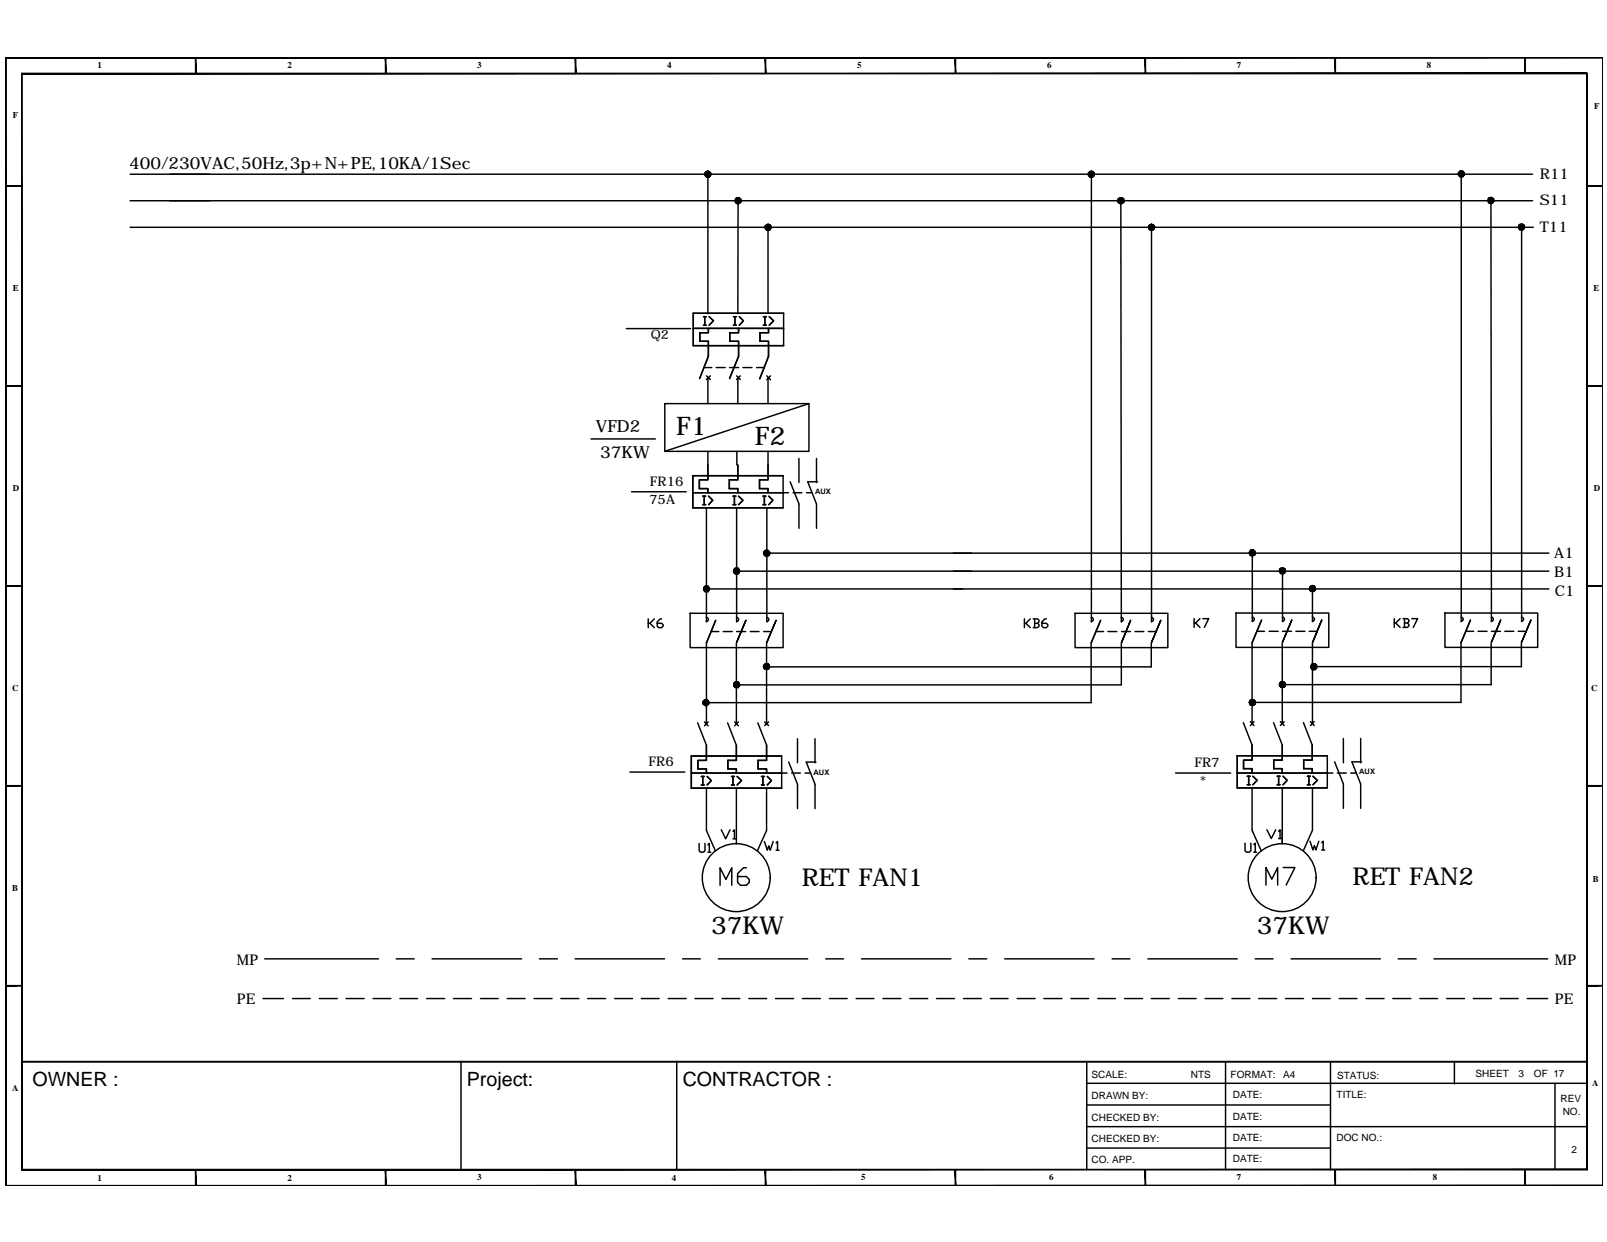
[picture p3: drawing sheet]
<svg xmlns="http://www.w3.org/2000/svg" width="279mm" height="216mm" viewBox="0 0 279 216" stroke-linecap="round" stroke-linejoin="round" font-family="sans-serif">
<defs><g id="words">
<g font-size="6.6">
<text x="124.2" y="155.2">M6</text>
<text x="219.1" y="155.2">M7</text>
</g>
<g font-size="4.9">
<text x="111.8" y="110.4">K6</text>
<text x="177.1" y="110.4">KB6</text>
<text x="206.7" y="110.4">K7</text>
<text x="241.7" y="110.4">KB7</text>
<text x="124.5" y="147.1">V1</text>
<text x="219.4" y="147.1">V1</text>
</g>
<g font-size="4.4">
<text x="121.4" y="57.9">I&gt;</text>
<text x="126.6" y="57.9">I&gt;</text>
<text x="131.9" y="57.9">I&gt;</text>
<text x="117.6" y="75.7">F1</text>
<text x="131.2" y="77.4">F2</text>
<text x="121.4" y="88.9">I&gt;</text>
<text x="126.6" y="88.9">I&gt;</text>
<text x="131.6" y="88.9">I&gt;</text>
<text x="121" y="137.6">I&gt;</text>
<text x="126.3" y="137.6">I&gt;</text>
<text x="131.6" y="137.6">I&gt;</text>
<text x="215.9" y="137.6">I&gt;</text>
<text x="221.2" y="137.6">I&gt;</text>
<text x="226.5" y="137.6">I&gt;</text>
<text x="120.7" y="149.2">U1</text>
<text x="131.9" y="148.9">W1</text>
<text x="215.5" y="149.2">U1</text>
<text x="226.8" y="148.9">W1</text>
</g>
<g font-size="4.3">
<text x="139.4" y="154.1">RET FAN1</text>
<text x="235.2" y="153.9">RET FAN2</text>
<text x="123.6" y="162.3">37KW</text>
<text x="218.5" y="162.3">37KW</text>
</g>
<g font-size="3.4">
<text x="5.6" y="188.8">OWNER :</text>
<text x="81.2" y="188.7">Project:</text>
<text x="118.7" y="188.8">CONTRACTOR :</text>
</g>
<g font-size="2.9">
<text x="22.5" y="29.4">400/230VAC,50Hz,3p+N+PE,10KA/1Sec</text>
<text x="103.6" y="75.2">VFD2</text>
<text x="104.4" y="79.6">37KW</text>
</g>
<g font-size="2.6">
<text x="267.7" y="31.1">R11</text>
<text x="267.7" y="35.7">S11</text>
<text x="267.7" y="40.3">T11</text>
<text x="270.2" y="97">A1</text>
<text x="270.2" y="100.2">B1</text>
<text x="270.3" y="103.5">C1</text>
<text x="41.2" y="167.7">MP</text>
<text x="270.4" y="167.7">MP</text>
<text x="41.2" y="174.6">PE</text>
<text x="270.4" y="174.6">PE</text>
</g>
<g font-size="2.3">
<text x="112.9" y="87.6">75A</text>
<text x="113" y="84.4">FR16</text>
<text x="112.7" y="133.2">FR6</text>
<text x="207.7" y="133.3">FR7</text>
<text x="208.5" y="136.5">*</text>
</g>
<text font-size="2.2" x="113.1" y="58.9">Q2</text>
<g font-size="1.7">
<text x="189.8" y="187.4">SCALE:</text>
<text x="189.8" y="191.1">DRAWN BY:</text>
<text x="207.1" y="187.4">NTS</text>
<text x="214" y="187.4">FORMAT:</text>
<text x="214.3" y="190.8">DATE:</text>
<text x="223.1" y="187.4">A4</text>
<text x="232.4" y="190.9">TITLE:</text>
<text x="232.5" y="187.5">STATUS:</text>
<text x="256.6" y="187.3">SHEET</text>
<text x="264" y="187.3">3</text>
<text x="266.7" y="187.3">OF 17</text>
<text x="271.3" y="191.5">REV</text>
<text x="189.8" y="194.9">CHECKED BY:</text>
<text x="214.3" y="194.6">DATE:</text>
<text x="271.7" y="193.9">NO.</text>
<text x="189.8" y="202.2">CO. APP.</text>
<text x="189.8" y="198.6">CHECKED BY:</text>
<text x="214.3" y="202">DATE:</text>
<text x="214.3" y="198.3">DATE:</text>
<text x="232.4" y="198.3">DOC NO.:</text>
<text x="273.2" y="200.4">2</text>
</g>
<g font-size="1.5">
<text x="16.9" y="11.9">1</text>
<text x="50" y="11.9">2</text>
<text x="83" y="11.9">3</text>
<text x="116" y="11.9">4</text>
<text x="149" y="11.9">5</text>
<text x="182" y="11.9">6</text>
<text x="215.1" y="11.9">7</text>
<text x="248.1" y="11.9">8</text>
<text x="2.3" y="20.5">F</text>
<text x="277.2" y="18.9">F</text>
<text x="2.2" y="50.6">E</text>
<text x="277" y="50.6">E</text>
<text x="2.2" y="85.3">D</text>
<text x="277.1" y="85.3">D</text>
<text x="2.1" y="120.1">C</text>
<text x="276.7" y="120.1">C</text>
<text x="2.1" y="154.8">B</text>
<text x="276.9" y="153.3">B</text>
<text x="2.1" y="189.6">A</text>
<text x="276.8" y="188.9">A</text>
<text x="16.9" y="205.2">1</text>
<text x="50" y="205.2">2</text>
<text x="83" y="205.2">3</text>
<text x="116.8" y="205.2">4</text>
<text x="149.7" y="205.2">5</text>
<text x="182.4" y="205.2">6</text>
<text x="215.1" y="205.2">7</text>
<text x="249.1" y="205.2">8</text>
</g>
<g font-size="1.3">
<text x="141.7" y="85.9">AUX</text>
<text x="141.4" y="134.6">AUX</text>
<text x="236.3" y="134.6">AUX</text>
</g>
</g></defs>
<!-- layer: FRAME -->
<g fill="#000" stroke="#000" stroke-width=".17">
<path d="M.9 10h277.8zM.9 10.1l277.8-.1z"/>
<path d="M3.7 12.8l.2 190.5v-190.5zM3.7 12.8l.2 190.5h-.2z"/>
<path d="M34 10l.1 2.8v-2.8zM34 10l.1 2.8h-.1z"/>
<path d="M67 10l.1 2.8v-2.8zM67 10l.1 2.8h-.1z"/>
<path d="M100 10l.1 2.8v-2.8zM100 10l.1 2.8h-.1z"/>
<path d="M133 10l.2 2.8v-2.8zM133 10l.2 2.8h-.2z"/>
<path d="M166 10l.2 2.8v-2.8zM166 10l.2 2.8h-.2z"/>
<path d="M199.1 10l.1 2.8v-2.8zM199.1 10l.1 2.8h-.1z"/>
<path d="M232.1 10l.1 2.8v-2.8zM232.1 10l.1 2.8h-.1z"/>
<path d="M265.1 10l.1 2.8v-2.8zM265.1 10l.1 2.8h-.1z"/>
<path d="M3.8 12.8h272.1v-.1zM3.8 12.7h272.1l-272.1 .1z"/>
<path d="M278.7 10v196.1zM278.7 10v196.1z"/>
<path d="M1 32.3v.1l2.8-.1zM1 32.4l2.8-.1v.1z"/>
<path d="M275.9 32.3v.1l2.8-.1zM275.9 32.4l2.8-.1v.1z"/>
<path d="M1 67v.2l2.8-.2zM1 67.2l2.8-.2v.2z"/>
<path d="M275.9 67v.2l2.8-.2zM275.9 67.2l2.8-.2v.2z"/>
<path d="M1 101.8v.1l2.8-.1zM1 101.9l2.8-.1v.1z"/>
<path d="M275.9 101.8v.1l2.8-.1zM275.9 101.9l2.8-.1v.1z"/>
<path d="M1 136.5v.2l2.8-.2zM1 136.7l2.8-.2v.2z"/>
<path d="M275.9 136.5v.2l2.8-.2zM275.9 136.7l2.8-.2v.2z"/>
<path d="M1 171.3v.1l2.8-.1zM1 171.4l2.8-.1v.1z"/>
<path d="M275.9 171.3v.1l2.8-.1zM275.9 171.4l2.8-.1v.1z"/>
<path d="M.9 10v196.1h.2zM.9 10h.2v196.1z"/>
<path d="M3.8 203.3v.1l272.1-.1zM3.8 203.4l272.1-.1v.1z"/>
<path d="M34 203.3l.1 2.8v-2.8zM34 203.3l.1 2.8h-.1z"/>
<path d="M67 203.3l.1 2.8v-2.8zM67 203.3l.1 2.8h-.1z"/>
<path d="M100 203.3l.1 2.8v-2.8zM100 203.3l.1 2.8h-.1z"/>
<path d="M133 203.4v2.7h.2zM133 203.4h.2v2.7z"/>
<path d="M166 203.3l.2 2.8v-2.8zM166 203.3l.2 2.8h-.2z"/>
<path d="M199.1 203.3l.1 2.8v-2.8zM199.1 203.3l.1 2.8h-.1z"/>
<path d="M232.1 203.3l.1 2.8v-2.8zM232.1 203.3l.1 2.8h-.1z"/>
<path d="M265.1 203.3l.1 2.8v-2.8zM265.1 203.3l.1 2.8h-.1z"/>
<path d="M275.9 12.8v190.5h.1zM275.9 12.8h.1v190.5z"/>
<path d="M1 206.1h277.7zM1 206.1h277.7z"/>
</g>
<path d="M3.8 184.5h272.1zM3.8 184.6v18.7M188.9 192.1h42.4M188.9 195.8h86.9M188.9 188.3h86.9M188.9 199.6h42.4M188.9 184.6v18.7" fill="none" stroke="#000" stroke-width=".25"/>
<!-- layer: 0 -->
<g fill="none" stroke="#000" stroke-width=".25">
<path d="M22.6 39.5h244M22.6 30.3h243.9M22.6 34.9h243.9M123.1 30.3v24.2M128.3 34.9v19.6M133.5 39.5v15M189.8 30.3v77.8M194.9 34.9l.1 73.2M200.2 39.5v68.6M254.1 30.2v77.8M259.2 34.9l.1 73.1M264.6 39.5v68.5"/>
<path d="M108.9 57.1h11.2M120.5 54.5h15.7v5.6h-15.7zM120.5 57.1h15.7M121.7 57.8v1.5h1.5v2.6M126.9 59.3h1.5v2.6M132.1 59.3h1.5v2.6M102.8 76.3h11.1M115.6 70.2h25v8.3h-25zM122.4 63.9h1.4M123.1 78.5v4.9h-1.5v1.5M123.1 65.7v4.5M124.5 63.9h1.6"/>
<path d="M126.8 63.9h1.6M128.1 78.5v2.3M128.3 65.7v4.5M129.2 63.9h1.5M131.5 63.9h1.4M133.5 78.5v4.9h-1.4M133.5 65.7v4.5M138.9 79.7v4.2M140.6 70.2l-25 8.3M142 79.7v4.2M120.5 82.7h15.7v5.6h-15.7zM120.5 85.7h16.6"/>
<path d="M122.8 88.3v19.8M128.1 99.3h141.2M128.1 88.3v19.8M128.3 80.8v2.6h-1.5v1.5M132.1 83.4v1.5M133.3 96.2h136M133.3 88.3v19.8M133.5 80.8v2.6h-1.4M137.9 85.7h1.5M138.9 87.6v4.2M140.2 85.7h1M140.4 83.7h1.7"/>
<path d="M142 87.6v4.2M217.7 96.1v11.9M223 99.2v8.8M120 106.6h16.2v6h-16.2zM122.8 107.3a.36 .36 0 0 1 .4 .4 .36 .36 0 0 1-.4 .3M122.8 102.4h146.5M123.6 109.8h1.4M124.4 107.8l-1.6 4v14M125.7 109.8h1.6M128 111.8v14M128.1 107.3a.36 .36 0 0 1 .3 .4 .36 .36 0 0 1-.3 .3M128.1 109.8h1.5"/>
<path d="M129.7 107.8l-1.7 4 1.7-4M130.4 109.8h1.6M132.8 109.8h1.3M133.3 111.8v14M133.3 107.3a.36 .36 0 0 1 .4 .4 .36 .36 0 0 1-.4 .3M134.9 107.8l-1.6 4 1.6-4M186.9 106.6h16.1v6h-16.1zM189.7 111.8l1.7-4-1.7 4v10.3h-66.9M189.7 107.3a.36 .36 0 0 1 .4 .4 .36 .36 0 0 1-.4 .3M190.5 109.8h1.4M192.6 109.8h1.6M194.9 107.3a.36 .36 0 0 1 .4 .4 .36 .36 0 0 1-.4 .3"/>
<path d="M195 111.8v7.3h-67M195 109.8h1.5M196.6 107.8l-1.6 4 1.6-4M197.3 109.8h1.6M199.7 109.8h1.3M200.2 111.8v4.1h-66.9M200.2 107.3a.36 .36 0 0 1 .3 .4 .36 .36 0 0 1-.3 .3M201.8 107.8l-1.6 4 1.6-4M214.9 106.6h16.1v5.9h-16.1zM217.7 107.3a.36 .36 0 0 1 .4 .3 .36 .36 0 0 1-.4 .4M218.5 109.7h1.4M219.3 107.8l-1.6 3.9v14.1"/>
<path d="M220.7 109.7h1.5M222.9 111.7v14.1M223 107.3a.36 .36 0 0 1 .3 .3 .36 .36 0 0 1-.3 .4M223 109.7h1.6M224.6 107.8l-1.7 3.9 1.7-3.9M225.3 109.7h1.6M227.6 109.7h1.4M228.2 107.3a.36 .36 0 0 1 .3 .3 .36 .36 0 0 1-.3 .4M228.2 102.3v5.7M228.2 111.7v14.1M229.8 107.8l-1.6 3.9 1.6-3.9M251.2 106.6h16.1v5.9h-16.1z"/>
<path d="M254 107.3a.36 .36 0 0 1 .4 .3 .36 .36 0 0 1-.4 .4M254.9 109.7h1.3M255.7 107.8l-1.7 3.9v10.4h-36.3M257 109.7h1.5M259.3 111.7v7.3h-36.3M259.3 107.3a.36 .36 0 0 1 .3 .3 .36 .36 0 0 1-.3 .4M259.3 109.7h1.6M260.9 107.8l-1.6 3.9 1.6-3.9M261.6 109.7h1.6M264 109.7h1.3M264.5 111.7v4.2h-36.3M264.5 107.3a.36 .36 0 0 1 .4 .3 .36 .36 0 0 1-.4 .4"/>
<path d="M266.2 107.8l-1.7 3.9 1.7-3.9M120.2 134.4h15.7M120.2 131.4h15.7v5.6h-15.7zM122.8 129.6v2.6h-1.5v1.5M122.8 137v7.4M128 129.6v2.6h-1.5v1.5M128 137v9.7M131.8 132.2v1.5M133.3 129.6v2.6h-1.5M133.3 129.5v2.7h-1.5M133.3 137v7.4M137.6 134.4h1.6"/>
<path d="M138.7 128.4v4.2M138.7 136.3v4.3M140 134.4h.9M140.2 132.5h1.7M141.7 128.4v4.2M141.7 136.3v4.3M215.1 131.4h15.7v5.6h-15.7zM215.1 134.4h15.7M217.7 129.5v2.6h-1.5v1.5M217.7 137v7.3M222.9 129.5v2.6h-1.4v1.5M222.9 137v9.7"/>
<path d="M228.1 129.5v2.6h-1.4v1.5M228.2 137v7.3M232.5 134.4h1.6M233.6 128.4v4.2M233.6 136.3v4.2M234.8 134.4h1M235 132.4h1.7M236.6 128.4v4.2M236.6 136.3v4.2M45.7 173.6h3.6M46 166.7h19.8M50.9 173.6h3"/>
<path d="M55.5 173.6h3.1M60.2 173.6h3.1M64.9 173.6h3.1M68.9 166.7h3.1M69.5 173.6h3.1M74.2 173.6h3.1M75.1 166.7h15.6M78.8 173.6h3.2M83.5 173.6h3.1M88.2 173.6h3.1M92.9 173.6h3.1M93.8 166.7h3.1"/>
<path d="M97.5 173.6h3.1M100 166.7h15.5M102.2 173.6h3.1M106.9 173.6h3.1M111.5 173.6h3.1M116.2 173.6h3.1M118.7 166.7h3.1M120.8 173.6h3.2M124.9 166.7h15.5M125.5 173.6h3.1M130.2 173.6h3.1M134.8 173.6h3.2"/>
<path d="M139.5 173.6h3.1M143.6 166.7h3.1M144.2 173.6h3.1M148.9 173.6h3M149.8 166.7h15.5M153.5 173.6h3.1M158.2 173.6h3.1M162.8 173.6h3.2M167.5 173.6h3.1M168.5 166.7h3M172.2 173.6h3.1M174.7 166.7h15.5"/>
<path d="M176.8 173.6h3.2M181.5 173.6h3.1M186.2 173.6h3.1M190.9 173.6h3M193.4 166.7h3M195.5 173.6h3.1M199.6 166.7h15.5M200.2 173.6h3.1M204.9 173.6h3.1M209.5 173.6h3.1M214.2 173.6h3.1M218.2 166.7h3.1"/>
<path d="M218.8 173.6h3.2M223.5 173.6h3.1M224.5 166.7h15.5M228.2 173.6h3.1M232.8 173.6h3.1M237.5 173.6h3.1M242.2 173.6h3.1M243.1 166.7h3.1M246.9 173.6h3.1M249.3 166.7h19.8M251.5 173.6h3.1M256.2 173.6h3.1"/>
<path d="M260.8 173.6h3.2M265.5 173.6h3.6M80.2 184.5v18.8M117.7 184.5v18.8M213.1 184.6v18.7M231.3 184.6v18.7M252.9 184.7v3.7M270.4 188.3v15"/>
<circle cx="128" cy="152.6" r="5.9"/>
<circle cx="222.9" cy="152.6" r="5.9"/>
</g>
<g fill="#000" stroke="#000" stroke-width=".17">
<path d="M122.5 30.3l.1 .2 .5-.2zM122.6 30.5l.5-.2-.3 .4zM123.1 30.3l-.3 .4 .3 .1z"/>
<path d="M122.5 30.3l.1 .2 .5-.2zM122.6 30.5l.5-.2-.3 .4zM123.1 30.3l-.3 .4 .3 .1z"/>
<path d="M122.7 30.3v.2l.4-.2zM122.7 30.5l.4-.2-.2 .3zM123.1 30.3l-.2 .3 .2 .1z"/>
<path d="M122.7 30.3v.2l.4-.2zM122.7 30.5l.4-.2-.2 .3zM123.1 30.3l-.2 .3 .2 .1z"/>
<path d="M122.9 29.9l.2 .4v-.4zM122.9 29.9l.2 .4-.4-.2zM122.7 30.1v.2h.4z"/>
<path d="M123.1 30.3v.4l.2-.1zM123.1 30.3l.3 .2-.1 .1zM123.1 30.3l.3 .2 .1-.2z"/>
<path d="M122.8 29.8l.3 .5v-.6zM122.8 29.8l.3 .5-.5-.3zM122.6 30l-.1 .3h.6z"/>
<path d="M123.1 30.3v.5l.2-.1zM123.1 30.3l.4 .2-.2 .2zM123.1 30.3l.4 .2 .1-.2z"/>
<path d="M122.9 29.9l.2 .4v-.4zM122.9 29.9l.2 .4-.4-.2zM122.7 30.1v.2h.4z"/>
<path d="M123.1 30.3v.4l.2-.1zM123.1 30.3l.3 .2-.1 .1zM123.1 30.3l.3 .2 .1-.2z"/>
<path d="M122.8 29.8l.3 .5v-.6zM122.8 29.8l.3 .5-.5-.3zM122.6 30l-.1 .3h.6z"/>
<path d="M123.1 30.3v.5l.2-.1zM123.1 30.3l.4 .2-.2 .2zM123.1 30.3l.4 .2 .1-.2z"/>
<path d="M123.1 30.3h.4l-.1-.2zM123.3 29.9l.1 .2-.3 .2zM123.1 29.9v.4l.2-.4z"/>
<path d="M123.1 30.3h.4l-.1-.2zM123.3 29.9l.1 .2-.3 .2zM123.1 29.9v.4l.2-.4z"/>
<path d="M123.1 30.3h.5l-.1-.3zM123.3 29.8l.2 .2-.4 .3zM123.1 29.7v.6l.2-.5z"/>
<path d="M123.1 30.3h.5l-.1-.3zM123.3 29.8l.2 .2-.4 .3zM123.1 29.7v.6l.2-.5z"/>
<path d="M127.8 34.9l.1 .3 .4-.3zM127.9 35.2l.4-.3-.3 .5zM128.3 34.9l-.3 .5h.3z"/>
<path d="M127.8 34.9l.1 .3 .4-.3zM127.9 35.2l.4-.3-.3 .5zM128.3 34.9l-.3 .5h.3z"/>
<path d="M127.9 34.9v.2l.4-.2zM127.9 35.1l.4-.2-.2 .3zM128.3 34.9l-.2 .3 .2 .1z"/>
<path d="M127.9 34.9v.2l.4-.2zM127.9 35.1l.4-.2-.2 .3zM128.3 34.9l-.2 .3 .2 .1z"/>
<path d="M128.1 34.5l.2 .4v-.4zM128.1 34.5l.2 .4-.4-.2zM127.9 34.7v.2h.4z"/>
<path d="M128.3 34.9v.4l.2-.1zM128.3 34.9l.4 .2-.2 .1zM128.3 34.9l.4 .2v-.2z"/>
<path d="M128 34.4l.3 .5v-.6zM128 34.4l.3 .5-.4-.3zM127.9 34.6l-.1 .3h.5z"/>
<path d="M128.3 34.9v.5h.3zM128.3 34.9l.5 .3-.2 .2zM128.3 34.9l.5 .3 .1-.3z"/>
<path d="M128.1 34.5l.2 .4v-.4zM128.1 34.5l.2 .4-.4-.2zM127.9 34.7v.2h.4z"/>
<path d="M128.3 34.9v.4l.2-.1zM128.3 34.9l.4 .2-.2 .1zM128.3 34.9l.4 .2v-.2z"/>
<path d="M128 34.4l.3 .5v-.6zM128 34.4l.3 .5-.4-.3zM127.9 34.6l-.1 .3h.5z"/>
<path d="M128.3 34.9v.5h.3zM128.3 34.9l.5 .3-.2 .2zM128.3 34.9l.5 .3 .1-.3z"/>
<path d="M128.3 34.9h.4v-.2zM128.5 34.5l.2 .2-.4 .2zM128.3 34.5v.4l.2-.4z"/>
<path d="M128.3 34.9h.4v-.2zM128.5 34.5l.2 .2-.4 .2zM128.3 34.5v.4l.2-.4z"/>
<path d="M128.3 34.9h.6l-.1-.3zM128.6 34.4l.2 .2-.5 .3zM128.3 34.3v.6l.3-.5z"/>
<path d="M128.3 34.9h.6l-.1-.3zM128.6 34.4l.2 .2-.5 .3zM128.3 34.3v.6l.3-.5z"/>
<path d="M133 39.5l.1 .3 .4-.3zM133.1 39.8l.4-.3-.2 .5zM133.5 39.5l-.2 .5 .2 .1z"/>
<path d="M133 39.5l.1 .3 .4-.3zM133.1 39.8l.4-.3-.2 .5zM133.5 39.5l-.2 .5 .2 .1z"/>
<path d="M133.1 39.5l.1 .2 .3-.2zM133.2 39.7l.3-.2-.2 .3zM133.5 39.5l-.2 .3 .2 .1z"/>
<path d="M133.1 39.5l.1 .2 .3-.2zM133.2 39.7l.3-.2-.2 .3zM133.5 39.5l-.2 .3 .2 .1z"/>
<path d="M133.3 39.1l.2 .4v-.4zM133.3 39.1l.2 .4-.3-.2zM133.2 39.3l-.1 .2h.4z"/>
<path d="M133.5 39.5v.4l.2-.1zM133.5 39.5l.4 .2-.2 .1zM133.5 39.5l.4 .2 .1-.2z"/>
<path d="M133.3 39l.2 .5v-.5zM133.1 39.2l.2-.2 .2 .5zM133.1 39.2l-.1 .3h.5z"/>
<path d="M133.3 39.1l.2 .4v-.4zM133.3 39.1l.2 .4-.3-.2zM133.2 39.3l-.1 .2h.4z"/>
<path d="M133.5 39.5v.4l.2-.1zM133.5 39.5l.4 .2-.2 .1zM133.5 39.5l.4 .2 .1-.2z"/>
<path d="M133.3 39l.2 .5v-.5zM133.1 39.2l.2-.2 .2 .5zM133.1 39.2l-.1 .3h.5z"/>
<path d="M133.5 39.5h.5l-.1-.2zM133.7 39.1l.2 .2-.4 .2zM133.5 39.1v.4l.2-.4z"/>
<path d="M133.5 39.5h.5l-.1-.2zM133.7 39.1l.2 .2-.4 .2zM133.5 39.1v.4l.2-.4z"/>
<path d="M133.5 39.5h.6l-.1-.3zM133.8 39l.2 .2-.5 .3zM133.5 39v.5l.3-.5z"/>
<path d="M133.5 39.5h.6l-.1-.3zM133.8 39l.2 .2-.5 .3zM133.5 39v.5l.3-.5z"/>
<path d="M189.2 30.3v.2l.6-.2zM189.2 30.5l.6-.2-.3 .4zM189.8 30.3l-.3 .4 .3 .1z"/>
<path d="M189.2 30.3v.2l.6-.2zM189.2 30.5l.6-.2-.3 .4zM189.8 30.3l-.3 .4 .3 .1z"/>
<path d="M189.3 30.3l.1 .2 .4-.2zM189.4 30.5l.4-.2-.3 .3zM189.8 30.3l-.3 .3 .3 .1z"/>
<path d="M189.3 30.3l.1 .2 .4-.2zM189.4 30.5l.4-.2-.3 .3zM189.8 30.3l-.3 .3 .3 .1z"/>
<path d="M189.5 29.9l.3 .4v-.4zM189.5 29.9l.3 .4-.4-.2zM189.4 30.1l-.1 .2h.5z"/>
<path d="M189.8 30.3v.4l.2-.1zM189.8 30.3l.3 .2-.1 .1zM189.8 30.3l.3 .2v-.2z"/>
<path d="M189.5 29.8l.3 .5v-.6zM189.2 30l.3-.2 .3 .5zM189.2 30v.3h.6z"/>
<path d="M189.8 30.3v.5l.2-.1zM189.8 30.3l.4 .2-.2 .2zM189.8 30.3l.4 .2 .1-.2z"/>
<path d="M189.5 29.9l.3 .4v-.4zM189.5 29.9l.3 .4-.4-.2zM189.4 30.1l-.1 .2h.5z"/>
<path d="M189.8 30.3v.4l.2-.1zM189.8 30.3l.3 .2-.1 .1zM189.8 30.3l.3 .2v-.2z"/>
<path d="M189.5 29.8l.3 .5v-.6zM189.2 30l.3-.2 .3 .5zM189.2 30v.3h.6z"/>
<path d="M189.8 30.3v.5l.2-.1zM189.8 30.3l.4 .2-.2 .2zM189.8 30.3l.4 .2 .1-.2z"/>
<path d="M189.8 30.3h.3v-.2zM190 29.9l.1 .2-.3 .2zM189.8 29.9v.4l.2-.4z"/>
<path d="M189.8 30.3h.3v-.2zM190 29.9l.1 .2-.3 .2zM189.8 29.9v.4l.2-.4z"/>
<path d="M189.8 30.3h.5l-.1-.3zM190 29.8l.2 .2-.4 .3zM189.8 29.7v.6l.2-.5z"/>
<path d="M189.8 30.3h.5l-.1-.3zM190 29.8l.2 .2-.4 .3zM189.8 29.7v.6l.2-.5z"/>
<path d="M194.4 34.9v.3l.5-.3zM194.4 35.2l.5-.3-.3 .5zM194.9 34.9l-.3 .5h.3z"/>
<path d="M194.4 34.9v.3l.5-.3zM194.4 35.2l.5-.3-.3 .5zM194.9 34.9l-.3 .5h.3z"/>
<path d="M194.5 34.9v.2l.4-.2zM194.5 35.1l.4-.2-.2 .3zM194.9 34.9l-.2 .3 .2 .1z"/>
<path d="M194.5 34.9v.2l.4-.2zM194.5 35.1l.4-.2-.2 .3zM194.9 34.9l-.2 .3 .2 .1z"/>
<path d="M194.7 34.5l.2 .4v-.4zM194.7 34.5l.2 .4-.4-.2zM194.5 34.7v.2h.4z"/>
<path d="M194.9 34.9v.4l.2-.1zM194.9 34.9l.4 .2-.2 .1zM194.9 34.9l.4 .2v-.2z"/>
<path d="M194.6 34.4l.3 .5v-.6zM194.4 34.6l.2-.2 .3 .5zM194.4 34.6v.3h.5z"/>
<path d="M194.9 34.9v.5h.3zM194.9 34.9l.5 .3-.2 .2zM194.9 34.9l.5 .3v-.3z"/>
<path d="M194.7 34.5l.2 .4v-.4zM194.7 34.5l.2 .4-.4-.2zM194.5 34.7v.2h.4z"/>
<path d="M194.9 34.9v.4l.2-.1zM194.9 34.9l.4 .2-.2 .1zM194.9 34.9l.4 .2v-.2z"/>
<path d="M194.6 34.4l.3 .5v-.6zM194.4 34.6l.2-.2 .3 .5zM194.4 34.6v.3h.5z"/>
<path d="M194.9 34.9v.5h.3zM194.9 34.9l.5 .3-.2 .2zM194.9 34.9l.5 .3v-.3z"/>
<path d="M194.9 34.9h.4v-.2zM195.1 34.5l.2 .2-.4 .2zM194.9 34.5v.4l.2-.4z"/>
<path d="M194.9 34.9h.4v-.2zM195.1 34.5l.2 .2-.4 .2zM194.9 34.5v.4l.2-.4z"/>
<path d="M194.9 34.9h.5v-.3zM195.2 34.4l.2 .2-.5 .3zM194.9 34.3v.6l.3-.5z"/>
<path d="M194.9 34.9h.5v-.3zM195.2 34.4l.2 .2-.5 .3zM194.9 34.3v.6l.3-.5z"/>
<path d="M199.7 39.5v.3l.5-.3zM199.7 39.8l.5-.3-.2 .5zM200.2 39.5l-.2 .5 .2 .1z"/>
<path d="M199.7 39.5v.3l.5-.3zM199.7 39.8l.5-.3-.2 .5zM200.2 39.5l-.2 .5 .2 .1z"/>
<path d="M199.8 39.5v.2l.4-.2zM199.8 39.7l.4-.2-.2 .3zM200.2 39.5l-.2 .3 .2 .1z"/>
<path d="M199.8 39.5v.2l.4-.2zM199.8 39.7l.4-.2-.2 .3zM200.2 39.5l-.2 .3 .2 .1z"/>
<path d="M200 39.1l.2 .4v-.4zM200 39.1l.2 .4-.4-.2zM199.8 39.3v.2h.4z"/>
<path d="M200.2 39.5v.4l.2-.1zM200.2 39.5l.4 .2-.2 .1zM200.2 39.5l.4 .2v-.2z"/>
<path d="M200 39l.2 .5v-.5zM199.7 39.2l.3-.2 .2 .5zM199.7 39.2v.3h.5z"/>
<path d="M200 39.1l.2 .4v-.4zM200 39.1l.2 .4-.4-.2zM199.8 39.3v.2h.4z"/>
<path d="M200.2 39.5v.4l.2-.1zM200.2 39.5l.4 .2-.2 .1zM200.2 39.5l.4 .2v-.2z"/>
<path d="M200 39l.2 .5v-.5zM199.7 39.2l.3-.2 .2 .5zM199.7 39.2v.3h.5z"/>
<path d="M200.2 39.5h.4v-.2zM200.4 39.1l.2 .2-.4 .2zM200.2 39.1v.4l.2-.4z"/>
<path d="M200.2 39.5h.4v-.2zM200.4 39.1l.2 .2-.4 .2zM200.2 39.1v.4l.2-.4z"/>
<path d="M200.2 39.5h.6l-.1-.3zM200.5 39l.2 .2-.5 .3zM200.2 39v.5l.3-.5z"/>
<path d="M200.2 39.5h.6l-.1-.3zM200.5 39l.2 .2-.5 .3zM200.2 39v.5l.3-.5z"/>
<path d="M253.5 30.2l.1 .3 .5-.3zM253.6 30.5l.5-.3-.3 .5zM254.1 30.2l-.3 .5 .3 .1z"/>
<path d="M253.5 30.2l.1 .3 .5-.3zM253.6 30.5l.5-.3-.3 .5zM254.1 30.2l-.3 .5 .3 .1z"/>
<path d="M253.6 30.2l.1 .3 .4-.3zM253.7 30.5l.4-.3-.3 .4zM254.1 30.2l-.3 .4 .3 .1z"/>
<path d="M253.6 30.2l.1 .3 .4-.3zM253.7 30.5l.4-.3-.3 .4zM254.1 30.2l-.3 .4 .3 .1z"/>
<path d="M253.8 29.9l.3 .3v-.4zM253.8 29.9l.3 .3-.4-.2zM253.7 30l-.1 .2h.5z"/>
<path d="M254.1 30.2v.5l.2-.1zM254.1 30.2l.3 .3-.1 .1zM254.1 30.2l.3 .3 .1-.3z"/>
<path d="M253.8 29.8l.3 .4v-.5zM253.8 29.8l.3 .4-.5-.2zM253.6 30l-.1 .2h.6z"/>
<path d="M254.1 30.2v.6l.3-.1zM254.1 30.2l.4 .3-.1 .2zM254.1 30.2l.4 .3 .1-.3z"/>
<path d="M253.8 29.9l.3 .3v-.4zM253.8 29.9l.3 .3-.4-.2zM253.7 30l-.1 .2h.5z"/>
<path d="M254.1 30.2v.5l.2-.1zM254.1 30.2l.3 .3-.1 .1zM254.1 30.2l.3 .3 .1-.3z"/>
<path d="M253.8 29.8l.3 .4v-.5zM253.8 29.8l.3 .4-.5-.2zM253.6 30l-.1 .2h.6z"/>
<path d="M254.1 30.2v.6l.3-.1zM254.1 30.2l.4 .3-.1 .2zM254.1 30.2l.4 .3 .1-.3z"/>
<path d="M254.1 30.2h.4l-.1-.2zM254.3 29.9l.1 .1-.3 .2zM254.1 29.8v.4l.2-.3z"/>
<path d="M254.1 30.2h.4l-.1-.2zM254.3 29.9l.1 .1-.3 .2zM254.1 29.8v.4l.2-.3z"/>
<path d="M254.1 30.2h.5l-.1-.2zM254.4 29.8l.1 .2-.4 .2zM254.1 29.7v.5l.3-.4z"/>
<path d="M254.1 30.2h.5l-.1-.2zM254.4 29.8l.1 .2-.4 .2zM254.1 29.7v.5l.3-.4z"/>
<path d="M258.7 34.9l.1 .2 .4-.2zM258.8 35.1l.4-.2-.3 .4zM259.2 34.9l-.3 .4 .3 .1z"/>
<path d="M258.7 34.9l.1 .2 .4-.2zM258.8 35.1l.4-.2-.3 .4zM259.2 34.9l-.3 .4 .3 .1z"/>
<path d="M258.8 34.9v.2l.4-.2zM258.8 35.1l.4-.2-.2 .3zM259.2 34.9l-.2 .3 .2 .1z"/>
<path d="M258.8 34.9v.2l.4-.2zM258.8 35.1l.4-.2-.2 .3zM259.2 34.9l-.2 .3 .2 .1z"/>
<path d="M259 34.5l.2 .4v-.5zM258.8 34.6l.2-.1 .2 .4zM258.8 34.6v.3h.4z"/>
<path d="M259.2 34.9v.4l.2-.1zM259.2 34.9l.4 .2-.2 .1zM259.2 34.9l.4 .2v-.2z"/>
<path d="M258.9 34.4l.3 .5v-.6zM258.8 34.6l.1-.2 .3 .5zM258.8 34.6l-.1 .3h.5z"/>
<path d="M259.2 34.9v.5l.3-.1zM259.2 34.9l.5 .2-.2 .2zM259.2 34.9l.5 .2 .1-.2z"/>
<path d="M259 34.5l.2 .4v-.5zM258.8 34.6l.2-.1 .2 .4zM258.8 34.6v.3h.4z"/>
<path d="M259.2 34.9v.4l.2-.1zM259.2 34.9l.4 .2-.2 .1zM259.2 34.9l.4 .2v-.2z"/>
<path d="M258.9 34.4l.3 .5v-.6zM258.8 34.6l.1-.2 .3 .5zM258.8 34.6l-.1 .3h.5z"/>
<path d="M259.2 34.9v.5l.3-.1zM259.2 34.9l.5 .2-.2 .2zM259.2 34.9l.5 .2 .1-.2z"/>
<path d="M259.2 34.9h.4v-.3zM259.4 34.5l.2 .1-.4 .3zM259.2 34.4v.5l.2-.4z"/>
<path d="M259.2 34.9h.4v-.3zM259.4 34.5l.2 .1-.4 .3zM259.2 34.4v.5l.2-.4z"/>
<path d="M259.2 34.9h.6l-.1-.3zM259.5 34.4l.2 .2-.5 .3zM259.2 34.3v.6l.3-.5z"/>
<path d="M259.2 34.9h.6l-.1-.3zM259.5 34.4l.2 .2-.5 .3zM259.2 34.3v.6l.3-.5z"/>
<path d="M264 39.5v.2l.6-.2zM264 39.7l.6-.2-.3 .4zM264.6 39.5l-.3 .4 .3 .1z"/>
<path d="M264 39.5v.2l.6-.2zM264 39.7l.6-.2-.3 .4zM264.6 39.5l-.3 .4 .3 .1z"/>
<path d="M264.1 39.5l.1 .2 .4-.2zM264.2 39.7l.4-.2-.3 .3zM264.6 39.5l-.3 .3 .3 .1z"/>
<path d="M264.1 39.5l.1 .2 .4-.2zM264.2 39.7l.4-.2-.3 .3zM264.6 39.5l-.3 .3 .3 .1z"/>
<path d="M264.3 39.1l.3 .4v-.5zM264.2 39.3l.1-.2 .3 .4zM264.2 39.3l-.1 .2h.5z"/>
<path d="M264.6 39.5v.4l.1-.1zM264.6 39.5l.3 .2-.2 .1zM264.6 39.5l.3 .2v-.2z"/>
<path d="M264.3 39l.3 .5v-.6zM264 39.2l.3-.2 .3 .5zM264 39.2v.3h.6z"/>
<path d="M264.3 39.1l.3 .4v-.5zM264.2 39.3l.1-.2 .3 .4zM264.2 39.3l-.1 .2h.5z"/>
<path d="M264.6 39.5v.4l.1-.1zM264.6 39.5l.3 .2-.2 .1zM264.6 39.5l.3 .2v-.2z"/>
<path d="M264.3 39l.3 .5v-.6zM264 39.2l.3-.2 .3 .5zM264 39.2v.3h.6z"/>
<path d="M264.6 39.5h.3v-.2zM264.7 39.1l.2 .2-.3 .2zM264.6 39v.5l.1-.4z"/>
<path d="M264.6 39.5h.3v-.2zM264.7 39.1l.2 .2-.3 .2zM264.6 39v.5l.1-.4z"/>
<path d="M264.6 39.5h.5l-.1-.3zM264.8 39l.2 .2-.4 .3zM264.6 38.9v.6l.2-.5z"/>
<path d="M264.6 39.5h.5l-.1-.3zM264.8 39l.2 .2-.4 .3zM264.6 38.9v.6l.2-.5z"/>
<path d="M133.5 39.5v.6l.3-.1zM133.5 39.5l.5 .3-.2 .2zM133.5 39.5l.5 .3 .1-.3z"/>
<path d="M133.5 39.5v.6l.3-.1zM133.5 39.5l.5 .3-.2 .2zM133.5 39.5l.5 .3 .1-.3z"/>
<path d="M200.2 39.5v.6l.3-.1zM200.2 39.5l.5 .3-.2 .2zM200.2 39.5l.5 .3 .1-.3z"/>
<path d="M200.2 39.5v.6l.3-.1zM200.2 39.5l.5 .3-.2 .2zM200.2 39.5l.5 .3 .1-.3z"/>
<path d="M264.6 39.5v.5l.2-.1zM264.6 39.5l.4 .2-.2 .2zM264.6 39.5l.4 .2 .1-.2z"/>
<path d="M264.6 39.5v.5l.2-.1zM264.6 39.5l.4 .2-.2 .2zM264.6 39.5l.4 .2 .1-.2z"/>
<path d="M127.5 99.3l.1 .2 .5-.2zM127.6 99.5l.5-.2-.3 .5zM128.1 99.3l-.3 .5h.3z"/>
<path d="M127.5 99.3l.1 .2 .5-.2zM127.6 99.5l.5-.2-.3 .5zM128.1 99.3l-.3 .5h.3z"/>
<path d="M127.6 99.3l.1 .2 .4-.2zM127.7 99.5l.4-.2-.2 .3zM128.1 99.3l-.2 .3 .2 .1z"/>
<path d="M127.6 99.3l.1 .2 .4-.2zM127.7 99.5l.4-.2-.2 .3zM128.1 99.3l-.2 .3 .2 .1z"/>
<path d="M127.9 98.9l.2 .4v-.4zM127.9 98.9l.2 .4-.4-.2zM127.7 99.1l-.1 .2h.5z"/>
<path d="M128.1 99.3v.4l.2-.1zM128.1 99.3l.4 .2-.2 .1zM128.1 99.3l.4 .2v-.2z"/>
<path d="M127.8 98.8l.3 .5v-.6zM127.6 99l.2-.2 .3 .5zM127.6 99l-.1 .3h.6z"/>
<path d="M128.1 99.3v.5h.2zM128.1 99.3l.4 .2-.2 .3zM128.1 99.3l.4 .2 .1-.2z"/>
<path d="M127.9 98.9l.2 .4v-.4zM127.9 98.9l.2 .4-.4-.2zM127.7 99.1l-.1 .2h.5z"/>
<path d="M128.1 99.3v.4l.2-.1zM128.1 99.3l.4 .2-.2 .1zM128.1 99.3l.4 .2v-.2z"/>
<path d="M127.8 98.8l.3 .5v-.6zM127.6 99l.2-.2 .3 .5zM127.6 99l-.1 .3h.6z"/>
<path d="M128.1 99.3v.5h.2zM128.1 99.3l.4 .2-.2 .3zM128.1 99.3l.4 .2 .1-.2z"/>
<path d="M128.1 99.3h.4v-.2zM128.3 98.9l.2 .2-.4 .2zM128.1 98.9v.4l.2-.4z"/>
<path d="M128.1 99.3h.4v-.2zM128.3 98.9l.2 .2-.4 .2zM128.1 98.9v.4l.2-.4z"/>
<path d="M128.1 99.3h.5l-.1-.3zM128.3 98.8l.2 .2-.4 .3zM128.1 98.7v.6l.2-.5z"/>
<path d="M128.1 99.3h.5l-.1-.3zM128.3 98.8l.2 .2-.4 .3zM128.1 98.7v.6l.2-.5z"/>
<path d="M132.8 96.2l.1 .2 .4-.2zM132.9 96.4l.4-.2-.3 .4zM133.3 96.2l-.3 .4 .3 .1z"/>
<path d="M132.8 96.2l.1 .2 .4-.2zM132.9 96.4l.4-.2-.3 .4zM133.3 96.2l-.3 .4 .3 .1z"/>
<path d="M132.9 96.2v.2l.4-.2zM132.9 96.4l.4-.2-.2 .3zM133.3 96.2l-.2 .3 .2 .1z"/>
<path d="M132.9 96.2v.2l.4-.2zM132.9 96.4l.4-.2-.2 .3zM133.3 96.2l-.2 .3 .2 .1z"/>
<path d="M133.1 95.8l.2 .4v-.5zM132.9 95.9l.2-.1 .2 .4zM132.9 95.9v.3h.4z"/>
<path d="M133.3 96.2v.4l.2-.1zM133.3 96.2l.4 .2-.2 .1zM133.3 96.2l.4 .2v-.2z"/>
<path d="M133 95.7l.3 .5v-.6zM133 95.7l.3 .5-.4-.3zM132.9 95.9l-.1 .3h.5z"/>
<path d="M133.3 96.2v.5l.3-.1zM133.3 96.2l.5 .2-.2 .2zM133.3 96.2l.5 .2 .1-.2z"/>
<path d="M133.1 95.8l.2 .4v-.5zM132.9 95.9l.2-.1 .2 .4zM132.9 95.9v.3h.4z"/>
<path d="M133.3 96.2v.4l.2-.1zM133.3 96.2l.4 .2-.2 .1zM133.3 96.2l.4 .2v-.2z"/>
<path d="M133 95.7l.3 .5v-.6zM133 95.7l.3 .5-.4-.3zM132.9 95.9l-.1 .3h.5z"/>
<path d="M133.3 96.2v.5l.3-.1zM133.3 96.2l.5 .2-.2 .2zM133.3 96.2l.5 .2 .1-.2z"/>
<path d="M133.3 96.2h.4v-.3zM133.5 95.8l.2 .1-.4 .3zM133.3 95.7v.5l.2-.4z"/>
<path d="M133.3 96.2h.4v-.3zM133.5 95.8l.2 .1-.4 .3zM133.3 95.7v.5l.2-.4z"/>
<path d="M133.3 96.2h.6l-.1-.3zM133.6 95.7l.2 .2-.5 .3zM133.3 95.6v.6l.3-.5z"/>
<path d="M133.3 96.2h.6l-.1-.3zM133.6 95.7l.2 .2-.5 .3zM133.3 95.6v.6l.3-.5z"/>
<path d="M217.2 96.1l.1 .3 .4-.3zM217.3 96.4l.4-.3-.3 .5zM217.7 96.1l-.3 .5 .3 .1z"/>
<path d="M217.2 96.1l.1 .3 .4-.3zM217.3 96.4l.4-.3-.3 .5zM217.7 96.1l-.3 .5 .3 .1z"/>
<path d="M217.3 96.1l.1 .2 .3-.2zM217.4 96.3l.3-.2-.2 .4zM217.7 96.1l-.2 .4h.2z"/>
<path d="M217.3 96.1l.1 .2 .3-.2zM217.4 96.3l.3-.2-.2 .4zM217.7 96.1l-.2 .4h.2z"/>
<path d="M217.5 95.8l.2 .3v-.4zM217.4 95.9l.1-.1 .2 .3zM217.4 95.9l-.1 .2h.4z"/>
<path d="M217.7 96.1v.4h.2zM217.7 96.1l.4 .2-.2 .2zM217.7 96.1l.4 .2 .1-.2z"/>
<path d="M217.4 95.6l.3 .5v-.5zM217.4 95.6l.3 .5-.4-.2zM217.3 95.9l-.1 .2h.5z"/>
<path d="M217.7 96.1v.6l.3-.1zM217.7 96.1l.5 .3-.2 .2zM217.7 96.1l.5 .3 .1-.3z"/>
<path d="M217.5 95.8l.2 .3v-.4zM217.4 95.9l.1-.1 .2 .3zM217.4 95.9l-.1 .2h.4z"/>
<path d="M217.7 96.1v.4h.2zM217.7 96.1l.4 .2-.2 .2zM217.7 96.1l.4 .2 .1-.2z"/>
<path d="M217.4 95.6l.3 .5v-.5zM217.4 95.6l.3 .5-.4-.2zM217.3 95.9l-.1 .2h.5z"/>
<path d="M217.7 96.1v.6l.3-.1zM217.7 96.1l.5 .3-.2 .2zM217.7 96.1l.5 .3 .1-.3z"/>
<path d="M217.7 96.1h.5l-.1-.2zM217.9 95.8l.2 .1-.4 .2zM217.7 95.7v.4l.2-.3z"/>
<path d="M217.7 96.1h.5l-.1-.2zM217.9 95.8l.2 .1-.4 .2zM217.7 95.7v.4l.2-.3z"/>
<path d="M217.7 96.1h.6l-.1-.2zM218 95.6l.2 .3-.5 .2zM217.7 95.6v.5l.3-.5z"/>
<path d="M217.7 96.1h.6l-.1-.2zM218 95.6l.2 .3-.5 .2zM217.7 95.6v.5l.3-.5z"/>
<path d="M222.4 99.2l.1 .3 .5-.3zM222.5 99.5l.5-.3-.3 .5zM223 99.2l-.3 .5 .3 .1z"/>
<path d="M222.4 99.2l.1 .3 .5-.3zM222.5 99.5l.5-.3-.3 .5zM223 99.2l-.3 .5 .3 .1z"/>
<path d="M222.6 99.2v.3l.4-.3zM222.6 99.5l.4-.3-.2 .4zM223 99.2l-.2 .4 .2 .1z"/>
<path d="M222.6 99.2v.3l.4-.3zM222.6 99.5l.4-.3-.2 .4zM223 99.2l-.2 .4 .2 .1z"/>
<path d="M222.8 98.9l.2 .3v-.4zM222.8 98.9l.2 .3-.4-.2zM222.6 99v.2h.4z"/>
<path d="M223 99.2v.5l.2-.1zM223 99.2l.3 .3-.1 .1zM223 99.2l.3 .3 .1-.3z"/>
<path d="M222.7 98.8l.3 .4v-.5zM222.5 98.9l.2-.1 .3 .4zM222.5 98.9l-.1 .3h.6z"/>
<path d="M223 99.2v.6l.2-.1zM223 99.2l.4 .3-.2 .2zM223 99.2l.4 .3 .1-.3z"/>
<path d="M222.8 98.9l.2 .3v-.4zM222.8 98.9l.2 .3-.4-.2zM222.6 99v.2h.4z"/>
<path d="M223 99.2v.5l.2-.1zM223 99.2l.3 .3-.1 .1zM223 99.2l.3 .3 .1-.3z"/>
<path d="M222.7 98.8l.3 .4v-.5zM222.5 98.9l.2-.1 .3 .4zM222.5 98.9l-.1 .3h.6z"/>
<path d="M223 99.2v.6l.2-.1zM223 99.2l.4 .3-.2 .2zM223 99.2l.4 .3 .1-.3z"/>
<path d="M223 99.2h.4l-.1-.2zM223.2 98.9l.1 .1-.3 .2zM223 98.8v.4l.2-.3z"/>
<path d="M223 99.2h.4l-.1-.2zM223.2 98.9l.1 .1-.3 .2zM223 98.8v.4l.2-.3z"/>
<path d="M223 99.2h.5l-.1-.3zM223.2 98.8l.2 .1-.4 .3zM223 98.7v.5l.2-.4z"/>
<path d="M223 99.2h.5l-.1-.3zM223.2 98.8l.2 .1-.4 .3zM223 98.7v.5l.2-.4z"/>
<path d="M122.3 102.4l.1 .2 .4-.2zM122.4 102.6l.4-.2-.2 .4zM122.8 102.4l-.2 .4 .2 .1z"/>
<path d="M122.3 102.4l.1 .2 .4-.2zM122.4 102.6l.4-.2-.2 .4zM122.8 102.4l-.2 .4 .2 .1z"/>
<path d="M122.4 102.4l.1 .2 .3-.2zM122.5 102.6l.3-.2-.2 .4zM122.8 102.4l-.2 .4h.2z"/>
<path d="M122.4 102.4l.1 .2 .3-.2zM122.5 102.6l.3-.2-.2 .4zM122.8 102.4l-.2 .4h.2z"/>
<path d="M122.6 102l.2 .4v-.4zM122.5 102.2l.1-.2 .2 .4zM122.5 102.2l-.1 .2h.4z"/>
<path d="M122.8 102.4v.4h.2zM122.8 102.4l.4 .2-.2 .2zM122.8 102.4l.4 .2v-.2z"/>
<path d="M122.6 101.9l.2 .5v-.6zM122.6 101.9l.2 .5-.4-.3zM122.4 102.1l-.1 .3h.5z"/>
<path d="M122.8 102.4v.5l.3-.1zM122.8 102.4l.5 .2-.2 .2zM122.8 102.4l.5 .2 .1-.2z"/>
<path d="M122.6 102l.2 .4v-.4zM122.5 102.2l.1-.2 .2 .4zM122.5 102.2l-.1 .2h.4z"/>
<path d="M122.8 102.4v.4h.2zM122.8 102.4l.4 .2-.2 .2zM122.8 102.4l.4 .2v-.2z"/>
<path d="M122.6 101.9l.2 .5v-.6zM122.6 101.9l.2 .5-.4-.3zM122.4 102.1l-.1 .3h.5z"/>
<path d="M122.8 102.4v.5l.3-.1zM122.8 102.4l.5 .2-.2 .2zM122.8 102.4l.5 .2 .1-.2z"/>
<path d="M122.8 102.4h.4v-.2zM123 102l.2 .2-.4 .2zM122.8 102v.4l.2-.4z"/>
<path d="M122.8 102.4h.4v-.2zM123 102l.2 .2-.4 .2zM122.8 102v.4l.2-.4z"/>
<path d="M122.8 102.4h.6l-.1-.3zM123.1 101.9l.2 .2-.5 .3zM122.8 101.8v.6l.3-.5z"/>
<path d="M122.8 102.4h.6l-.1-.3zM123.1 101.9l.2 .2-.5 .3zM122.8 101.8v.6l.3-.5z"/>
<path d="M127.6 119.1v.2l.5-.2zM127.6 119.3l.5-.2-.3 .4zM128.1 119.1l-.3 .4 .3 .1z"/>
<path d="M127.6 119.1v.2l.5-.2zM127.6 119.3l.5-.2-.3 .4zM128.1 119.1l-.3 .4 .3 .1z"/>
<path d="M127.6 119.1l.1 .1 .4-.1zM127.7 119.2l.4-.1-.2 .3zM128.1 119.1l-.2 .3h.2z"/>
<path d="M127.6 119.1l.1 .1 .4-.1zM127.7 119.2l.4-.1-.2 .3zM128.1 119.1l-.2 .3h.2z"/>
<path d="M127.9 118.7l.2 .4v-.5zM127.9 118.7l.2 .4-.4-.3zM127.7 118.8l-.1 .3h.5z"/>
<path d="M128.1 119.1v.3h.2zM128.1 119.1l.4 .1-.2 .2zM128.1 119.1l.4 .1v-.1z"/>
<path d="M127.8 118.5l.3 .6v-.6zM127.8 118.5l.3 .6-.5-.3zM127.6 118.8v.3h.5z"/>
<path d="M128.1 119.1v.5l.3-.1zM128.1 119.1l.4 .2-.1 .2zM128.1 119.1l.4 .2 .1-.2z"/>
<path d="M127.9 118.7l.2 .4v-.5zM127.9 118.7l.2 .4-.4-.3zM127.7 118.8l-.1 .3h.5z"/>
<path d="M128.1 119.1v.3h.2zM128.1 119.1l.4 .1-.2 .2zM128.1 119.1l.4 .1v-.1z"/>
<path d="M127.8 118.5l.3 .6v-.6zM127.8 118.5l.3 .6-.5-.3zM127.6 118.8v.3h.5z"/>
<path d="M128.1 119.1v.5l.3-.1zM128.1 119.1l.4 .2-.1 .2zM128.1 119.1l.4 .2 .1-.2z"/>
<path d="M128.1 119.1h.4v-.3zM128.3 118.7l.2 .1-.4 .3zM128.1 118.6v.5l.2-.4z"/>
<path d="M128.1 119.1h.4v-.3zM128.3 118.7l.2 .1-.4 .3zM128.1 118.6v.5l.2-.4z"/>
<path d="M128.1 119.1h.5l-.1-.3zM128.4 118.5l.1 .3-.4 .3zM128.1 118.5v.6l.3-.6z"/>
<path d="M128.1 119.1h.5l-.1-.3zM128.4 118.5l.1 .3-.4 .3zM128.1 118.5v.6l.3-.6z"/>
<path d="M132.7 115.9l.1 .3 .5-.3zM132.8 116.2l.5-.3-.3 .4zM133.3 115.9l-.3 .4 .3 .1z"/>
<path d="M132.7 115.9l.1 .3 .5-.3zM132.8 116.2l.5-.3-.3 .4zM133.3 115.9l-.3 .4 .3 .1z"/>
<path d="M132.9 115.9v.2l.4-.2zM132.9 116.1l.4-.2-.2 .4zM133.3 115.9l-.2 .4h.2z"/>
<path d="M132.9 115.9v.2l.4-.2zM132.9 116.1l.4-.2-.2 .4zM133.3 115.9l-.2 .4h.2z"/>
<path d="M133.1 115.5l.2 .4v-.4zM133.1 115.5l.2 .4-.4-.2zM132.9 115.7v.2h.4z"/>
<path d="M133.3 115.9v.4h.2zM133.3 115.9l.4 .2-.2 .2zM133.3 115.9l.4 .2v-.2z"/>
<path d="M133 115.4l.3 .5v-.6zM132.8 115.6l.2-.2 .3 .5zM132.8 115.6l-.1 .3h.6z"/>
<path d="M133.3 115.9v.5l.3-.1zM133.3 115.9l.4 .3-.1 .1zM133.3 115.9l.4 .3 .1-.3z"/>
<path d="M133.1 115.5l.2 .4v-.4zM133.1 115.5l.2 .4-.4-.2zM132.9 115.7v.2h.4z"/>
<path d="M133.3 115.9v.4h.2zM133.3 115.9l.4 .2-.2 .2zM133.3 115.9l.4 .2v-.2z"/>
<path d="M133 115.4l.3 .5v-.6zM132.8 115.6l.2-.2 .3 .5zM132.8 115.6l-.1 .3h.6z"/>
<path d="M133.3 115.9v.5l.3-.1zM133.3 115.9l.4 .3-.1 .1zM133.3 115.9l.4 .3 .1-.3z"/>
<path d="M133.3 115.9h.4v-.2zM133.5 115.5l.2 .2-.4 .2zM133.3 115.5v.4l.2-.4z"/>
<path d="M133.3 115.9h.4v-.2zM133.5 115.5l.2 .2-.4 .2zM133.3 115.5v.4l.2-.4z"/>
<path d="M133.3 115.9h.5l-.1-.3zM133.6 115.4l.1 .2-.4 .3zM133.3 115.3v.6l.3-.5z"/>
<path d="M133.3 115.9h.5l-.1-.3zM133.6 115.4l.1 .2-.4 .3zM133.3 115.3v.6l.3-.5z"/>
<path d="M222.4 119l.1 .3 .5-.3zM222.5 119.3l.5-.3-.3 .5zM223 119l-.3 .5 .3 .1z"/>
<path d="M222.4 119l.1 .3 .5-.3zM222.5 119.3l.5-.3-.3 .5zM223 119l-.3 .5 .3 .1z"/>
<path d="M222.6 119v.2l.4-.2zM222.6 119.2l.4-.2-.2 .4zM223 119l-.2 .4h.2z"/>
<path d="M222.6 119v.2l.4-.2zM222.6 119.2l.4-.2-.2 .4zM223 119l-.2 .4h.2z"/>
<path d="M222.8 118.6l.2 .4v-.4zM222.8 118.6l.2 .4-.4-.2zM222.6 118.8v.2h.4z"/>
<path d="M223 119v.4h.2zM223 119l.3 .2-.1 .2zM223 119l.3 .2 .1-.2z"/>
<path d="M222.7 118.5l.3 .5v-.5zM222.7 118.5l.3 .5-.5-.2zM222.5 118.8l-.1 .2h.6z"/>
<path d="M223 119v.6l.2-.1zM223 119l.4 .3-.2 .2zM223 119l.4 .3 .1-.3z"/>
<path d="M222.8 118.6l.2 .4v-.4zM222.8 118.6l.2 .4-.4-.2zM222.6 118.8v.2h.4z"/>
<path d="M223 119v.4h.2zM223 119l.3 .2-.1 .2zM223 119l.3 .2 .1-.2z"/>
<path d="M222.7 118.5l.3 .5v-.5zM222.7 118.5l.3 .5-.5-.2zM222.5 118.8l-.1 .2h.6z"/>
<path d="M223 119v.6l.2-.1zM223 119l.4 .3-.2 .2zM223 119l.4 .3 .1-.3z"/>
<path d="M223 119h.4l-.1-.2zM223.2 118.6l.1 .2-.3 .2zM223 118.6v.4l.2-.4z"/>
<path d="M223 119h.4l-.1-.2zM223.2 118.6l.1 .2-.3 .2zM223 118.6v.4l.2-.4z"/>
<path d="M223 119h.5l-.1-.2zM223.2 118.5l.2 .3-.4 .2zM223 118.5v.5l.2-.5z"/>
<path d="M223 119h.5l-.1-.2zM223.2 118.5l.2 .3-.4 .2zM223 118.5v.5l.2-.5z"/>
<path d="M227.6 102.3l.1 .3 .5-.3zM227.7 102.6l.5-.3-.3 .5zM228.2 102.3l-.3 .5 .3 .1z"/>
<path d="M227.6 102.3l.1 .3 .5-.3zM227.7 102.6l.5-.3-.3 .5zM228.2 102.3l-.3 .5 .3 .1z"/>
<path d="M227.8 102.3l.1 .2 .3-.2zM227.9 102.5l.3-.2-.2 .4zM228.2 102.3l-.2 .4 .2 .1z"/>
<path d="M227.8 102.3l.1 .2 .3-.2zM227.9 102.5l.3-.2-.2 .4zM228.2 102.3l-.2 .4 .2 .1z"/>
<path d="M227.9 115.9l.1 .3 .4-.3zM228 116.2l.4-.3-.3 .5zM228.4 115.9l-.3 .5h.3z"/>
<path d="M227.9 115.9l.1 .3 .4-.3zM228 116.2l.4-.3-.3 .5zM228.4 115.9l-.3 .5h.3z"/>
<path d="M228 115.9l.1 .2 .3-.2zM228.1 116.1l.3-.2-.2 .4zM228.4 115.9l-.2 .4h.2z"/>
<path d="M228 115.9l.1 .2 .3-.2zM228.1 116.1l.3-.2-.2 .4zM228.4 115.9l-.2 .4h.2z"/>
<path d="M228 102l.2 .3v-.4zM228 102l.2 .3-.3-.2zM227.9 102.1l-.1 .2h.4z"/>
<path d="M228.2 102.3v.5l.2-.1zM228.2 102.3l.4 .2-.2 .2zM228.2 102.3l.4 .2v-.2z"/>
<path d="M227.9 101.9l.3 .4v-.5zM227.9 101.9l.3 .4-.5-.2zM227.7 102.1l-.1 .2h.6z"/>
<path d="M228.2 102.3v.6l.3-.1zM228.2 102.3l.5 .3-.2 .2zM228.2 102.3l.5 .3v-.3z"/>
<path d="M228 102l.2 .3v-.4zM228 102l.2 .3-.3-.2zM227.9 102.1l-.1 .2h.4z"/>
<path d="M228.2 102.3v.5l.2-.1zM228.2 102.3l.4 .2-.2 .2zM228.2 102.3l.4 .2v-.2z"/>
<path d="M227.9 101.9l.3 .4v-.5zM227.9 101.9l.3 .4-.5-.2zM227.7 102.1l-.1 .2h.6z"/>
<path d="M228.2 102.3v.6l.3-.1zM228.2 102.3l.5 .3-.2 .2zM228.2 102.3l.5 .3v-.3z"/>
<path d="M228.2 115.5l.2 .4v-.4zM228.2 115.5l.2 .4-.3-.2zM228.1 115.7l-.1 .2h.4z"/>
<path d="M228.4 115.9v.4h.3zM228.4 115.9l.4 .2-.1 .2zM228.4 115.9l.4 .2 .1-.2z"/>
<path d="M228.1 115.4l.3 .5v-.5zM228.1 115.4l.3 .5-.4-.3zM228 115.6l-.1 .3h.5z"/>
<path d="M228.4 115.9v.5h.3zM228.4 115.9l.5 .3-.2 .2zM228.4 115.9l.5 .3 .1-.3z"/>
<path d="M228.2 115.5l.2 .4v-.4zM228.2 115.5l.2 .4-.3-.2zM228.1 115.7l-.1 .2h.4z"/>
<path d="M228.4 115.9v.4h.3zM228.4 115.9l.4 .2-.1 .2zM228.4 115.9l.4 .2 .1-.2z"/>
<path d="M228.1 115.4l.3 .5v-.5zM228.1 115.4l.3 .5-.4-.3zM228 115.6l-.1 .3h.5z"/>
<path d="M228.4 115.9v.5h.3zM228.4 115.9l.5 .3-.2 .2zM228.4 115.9l.5 .3 .1-.3z"/>
<path d="M228.2 102.3h.4v-.2zM228.4 102l.2 .1-.4 .2zM228.2 101.9v.4l.2-.3z"/>
<path d="M228.2 102.3h.4v-.2zM228.4 102l.2 .1-.4 .2zM228.2 101.9v.4l.2-.3z"/>
<path d="M228.2 102.3h.5v-.2zM228.5 101.9l.2 .2-.5 .2zM228.2 101.8v.5l.3-.4z"/>
<path d="M228.2 102.3h.5v-.2zM228.5 101.9l.2 .2-.5 .2zM228.2 101.8v.5l.3-.4z"/>
<path d="M228.4 115.9h.5l-.1-.2zM228.7 115.5l.1 .2-.4 .2zM228.4 115.5v.4l.3-.4z"/>
<path d="M228.4 115.9h.5l-.1-.2zM228.7 115.5l.1 .2-.4 .2zM228.4 115.5v.4l.3-.4z"/>
<path d="M228.4 115.9h.6l-.1-.3zM228.7 115.4l.2 .2-.5 .3zM228.4 115.4v.5l.3-.5z"/>
<path d="M228.4 115.9h.6l-.1-.3zM228.7 115.4l.2 .2-.5 .3zM228.4 115.4v.5l.3-.5z"/>
<path d="M122.2 122.1l.1 .3 .4-.3zM122.3 122.4l.4-.3-.2 .5zM122.7 122.1l-.2 .5 .2 .1z"/>
<path d="M122.2 122.1l.1 .3 .4-.3zM122.3 122.4l.4-.3-.2 .5zM122.7 122.1l-.2 .5 .2 .1z"/>
<path d="M122.3 122.1l.1 .3 .3-.3zM122.4 122.4l.3-.3-.2 .4zM122.7 122.1l-.2 .4 .2 .1z"/>
<path d="M122.3 122.1l.1 .3 .3-.3zM122.4 122.4l.3-.3-.2 .4zM122.7 122.1l-.2 .4 .2 .1z"/>
<path d="M122.5 121.8l.2 .3v-.4zM122.4 121.9l.1-.1 .2 .3zM122.4 121.9l-.1 .2h.4z"/>
<path d="M122.7 122.1v.5l.3-.1zM122.7 122.1l.4 .3-.1 .1zM122.7 122.1l.4 .3 .1-.3z"/>
<path d="M122.5 121.7l.2 .4v-.5zM122.5 121.7l.2 .4-.4-.2zM122.3 121.9l-.1 .2h.5z"/>
<path d="M122.7 122.1v.6l.3-.1zM122.7 122.1l.5 .3-.2 .2zM122.7 122.1l.5 .3 .1-.3z"/>
<path d="M122.5 121.8l.2 .3v-.4zM122.4 121.9l.1-.1 .2 .3zM122.4 121.9l-.1 .2h.4z"/>
<path d="M122.7 122.1v.5l.3-.1zM122.7 122.1l.4 .3-.1 .1zM122.7 122.1l.4 .3 .1-.3z"/>
<path d="M122.5 121.7l.2 .4v-.5zM122.5 121.7l.2 .4-.4-.2zM122.3 121.9l-.1 .2h.5z"/>
<path d="M122.7 122.1v.6l.3-.1zM122.7 122.1l.5 .3-.2 .2zM122.7 122.1l.5 .3 .1-.3z"/>
<path d="M122.7 122.1h.5l-.1-.2zM123 121.8l.1 .1-.4 .2zM122.7 121.7v.4l.3-.3z"/>
<path d="M122.7 122.1h.5l-.1-.2zM123 121.8l.1 .1-.4 .2zM122.7 121.7v.4l.3-.3z"/>
<path d="M122.7 122.1h.6l-.1-.2zM123 121.7l.2 .2-.5 .2zM122.7 121.6v.5l.3-.4z"/>
<path d="M122.7 122.1h.6l-.1-.2zM123 121.7l.2 .2-.5 .2zM122.7 121.6v.5l.3-.4z"/>
<path d="M217.2 122.1l.1 .3 .4-.3zM217.3 122.4l.4-.3-.3 .5zM217.7 122.1l-.3 .5 .3 .1z"/>
<path d="M217.2 122.1l.1 .3 .4-.3zM217.3 122.4l.4-.3-.3 .5zM217.7 122.1l-.3 .5 .3 .1z"/>
<path d="M217.3 122.1l.1 .2 .3-.2zM217.4 122.3l.3-.2-.2 .4zM217.7 122.1l-.2 .4h.2z"/>
<path d="M217.3 122.1l.1 .2 .3-.2zM217.4 122.3l.3-.2-.2 .4zM217.7 122.1l-.2 .4h.2z"/>
<path d="M217.5 121.8l.2 .3v-.4zM217.4 121.9l.1-.1 .2 .3zM217.4 121.9l-.1 .2h.4z"/>
<path d="M217.7 122.1v.4h.2zM217.7 122.1l.4 .2-.2 .2zM217.7 122.1l.4 .2 .1-.2z"/>
<path d="M217.4 121.6l.3 .5v-.5zM217.4 121.6l.3 .5-.4-.3zM217.3 121.8l-.1 .3h.5z"/>
<path d="M217.7 122.1v.6l.3-.1zM217.7 122.1l.5 .3-.2 .2zM217.7 122.1l.5 .3 .1-.3z"/>
<path d="M217.5 121.8l.2 .3v-.4zM217.4 121.9l.1-.1 .2 .3zM217.4 121.9l-.1 .2h.4z"/>
<path d="M217.7 122.1v.4h.2zM217.7 122.1l.4 .2-.2 .2zM217.7 122.1l.4 .2 .1-.2z"/>
<path d="M217.4 121.6l.3 .5v-.5zM217.4 121.6l.3 .5-.4-.3zM217.3 121.8l-.1 .3h.5z"/>
<path d="M217.7 122.1v.6l.3-.1zM217.7 122.1l.5 .3-.2 .2zM217.7 122.1l.5 .3 .1-.3z"/>
<path d="M217.7 122.1h.5l-.1-.2zM217.9 121.8l.2 .1-.4 .2zM217.7 121.7v.4l.2-.3z"/>
<path d="M217.7 122.1h.5l-.1-.2zM217.9 121.8l.2 .1-.4 .2zM217.7 121.7v.4l.2-.3z"/>
<path d="M217.7 122.1h.6l-.1-.3zM218 121.6l.2 .2-.5 .3zM217.7 121.6v.5l.3-.5z"/>
<path d="M217.7 122.1h.6l-.1-.3zM218 121.6l.2 .2-.5 .3zM217.7 121.6v.5l.3-.5z"/>
</g>
<!-- layer: SYMBOL -->
<g fill="none" stroke="#000" stroke-width=".25">
<path d="M122.8 65.3l.7 .7M123.2 61.9l-1.6 3.9M123.5 65.3l-.7 .7M128.1 65.3l.6 .7M128.4 61.9l-1.6 3.9M128.7 65.3l-.6 .7M133.3 65.3l.7 .7M133.6 61.9l-1.5 3.9M134 65.3l-.7 .7M109.8 85.5h9.5M137.4 83.7l1.5 3.9M140.4 83.7l1.6 3.9"/>
<path d="M109.5 134.2h9.6M121.3 125.7l1.5 3.9M122.5 125.5l.6 .7M123.1 125.5l-.6 .7M126.5 125.7l1.5 3.9M127.7 125.5l.7 .7M128.4 125.5l-.7 .7M131.8 125.7l1.5 3.8M132.9 125.5l.7 .6M133.6 125.5l-.7 .6M137.1 132.5l1.6 3.8M140.2 132.5l1.5 3.8"/>
<path d="M204.4 134.4h9.6M216.2 125.6l1.5 3.9M217.4 125.4l.6 .7M218 125.4l-.6 .7M221.4 125.6l1.5 3.9M222.6 125.4l.7 .7M223.3 125.4l-.7 .7M226.6 125.6l1.5 3.9M227.9 125.4l.6 .7M228.5 125.4l-.6 .7M232 132.4l1.6 3.9M235 132.4l1.6 3.9"/>
</g>
<use href="#words"/>
</svg>
